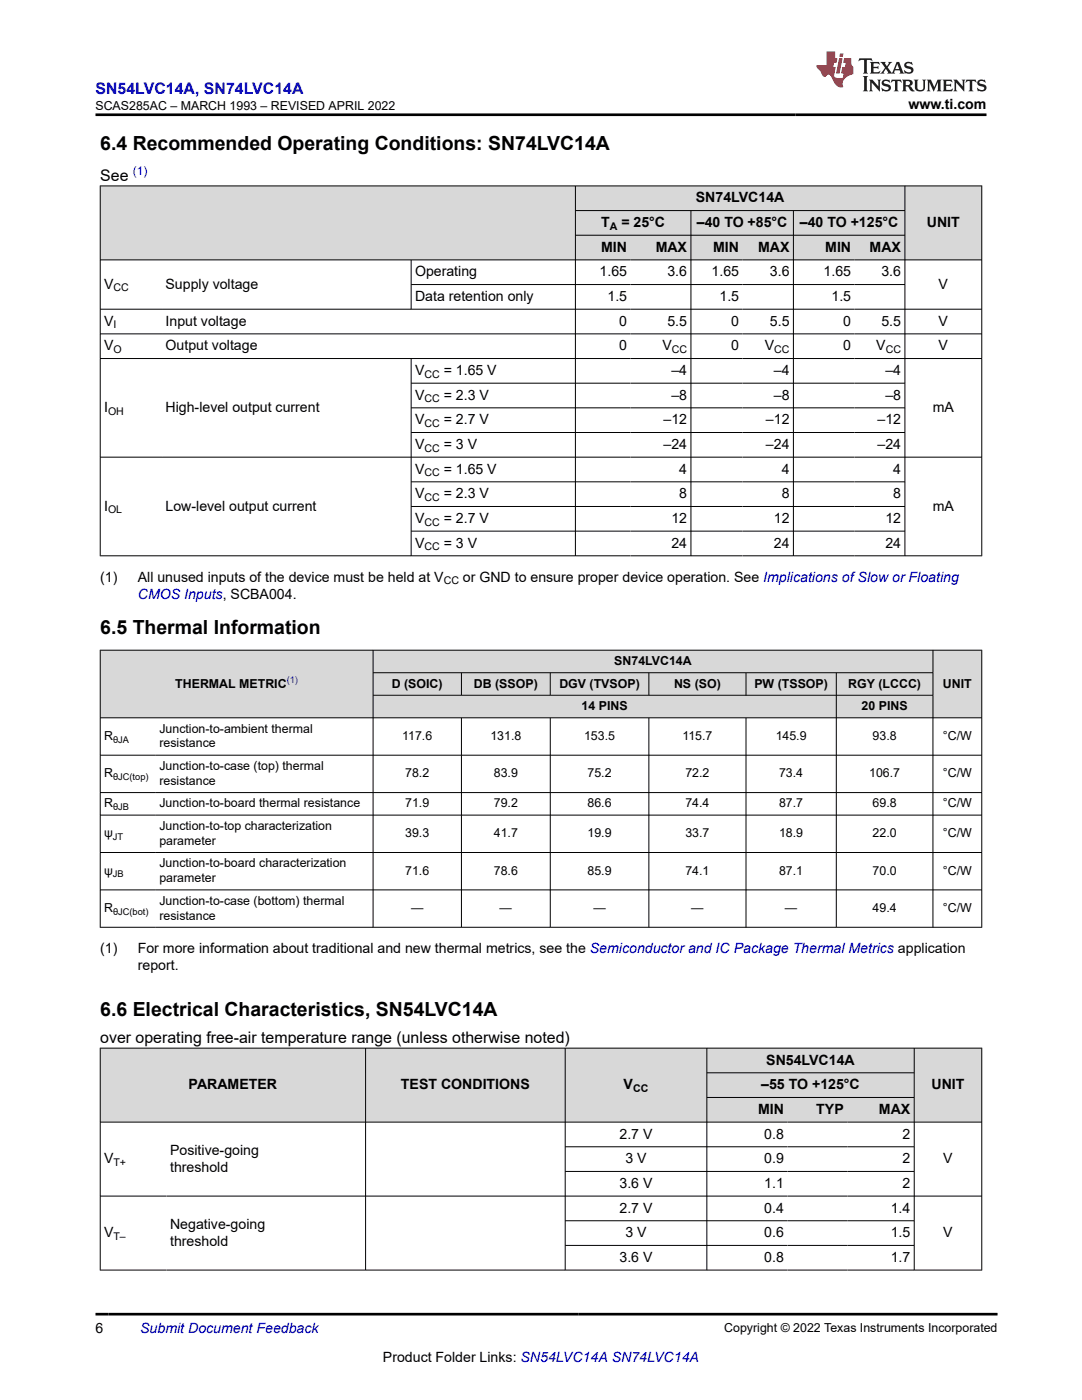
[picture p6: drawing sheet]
<svg xmlns="http://www.w3.org/2000/svg" width="216mm" height="279mm" viewBox="0 0 216 279" stroke-linecap="round" stroke-linejoin="round" font-family="sans-serif">
<defs><g id="words">
<g font-size="3.9">
<text x="20" y="29.9">6.4 Recommended Operating Conditions: SN74LVC14A</text>
<text x="20" y="126.4">6.5 Thermal Information</text>
<text x="20" y="202.7">6.6 Electrical Characteristics, SN54LVC14A</text>
</g>
<text font-size="3.2" fill="#00f" x="19" y="18.7">SN54LVC14A, SN74LVC14A</text>
<g font-size="3.2">
<text x="20" y="36.1">See</text>
<text x="20" y="208.1">over operating free-air temperature range (unless otherwise noted)</text>
</g>
<g font-size="2.8">
<text x="181.3" y="21.8">www.ti.com</text>
<text x="138.9" y="40.4">SN74LVC14A</text>
<text x="120" y="45.3">T</text>
<text x="124" y="45.3">= 25°C</text>
<text x="139" y="45.3">–40 TO +85°C</text>
<text x="159.6" y="45.3">–40 TO +125°C</text>
<text x="184.9" y="45.3">UNIT</text>
<text x="120" y="50.2">MIN</text>
<text x="130.8" y="50.2">MAX</text>
<text x="142.3" y="50.2">MIN</text>
<text x="151.3" y="50.2">MAX</text>
<text x="164.7" y="50.2">MIN</text>
<text x="173.5" y="50.2">MAX</text>
<text x="20.8" y="57.6">V</text>
<text x="33" y="57.6">Supply voltage</text>
<text x="82.8" y="55.1">Operating</text>
<text x="119.6" y="55.1">1.65</text>
<text x="133.2" y="55.1">3.6</text>
<text x="142" y="55.1">1.65</text>
<text x="153.6" y="55.1">3.6</text>
<text x="164.3" y="55.1">1.65</text>
<text x="175.9" y="55.1">3.6</text>
<text x="187.3" y="57.6">V</text>
<text x="20.8" y="65">V</text>
<text x="33" y="65">Input voltage</text>
<text x="82.8" y="60.1">Data retention only</text>
<text x="121.2" y="60.1">1.5</text>
<text x="123.6" y="65">0</text>
<text x="133.2" y="65">5.5</text>
<text x="143.6" y="60.1">1.5</text>
<text x="145.9" y="65">0</text>
<text x="153.6" y="65">5.5</text>
<text x="165.9" y="60.1">1.5</text>
<text x="168.3" y="65">0</text>
<text x="175.9" y="65">5.5</text>
<text x="187.3" y="65">V</text>
<text x="20.8" y="69.9">V</text>
<text x="33" y="69.9">Output voltage</text>
<text x="123.6" y="69.9">0</text>
<text x="132.2" y="69.9">V</text>
<text x="145.9" y="69.9">0</text>
<text x="152.6" y="69.9">V</text>
<text x="168.3" y="69.9">0</text>
<text x="174.9" y="69.9">V</text>
<text x="187.3" y="69.9">V</text>
<text x="82.8" y="74.8">V</text>
<text x="88.5" y="74.8">= 1.65 V</text>
<text x="134" y="74.8">–4</text>
<text x="154.4" y="74.8">–4</text>
<text x="176.7" y="74.8">–4</text>
<text x="20.8" y="82.2">I</text>
<text x="33" y="82.2">High-level output current</text>
<text x="82.8" y="79.7">V</text>
<text x="88.5" y="79.7">= 2.3 V</text>
<text x="134" y="79.7">–8</text>
<text x="154.4" y="79.7">–8</text>
<text x="176.7" y="79.7">–8</text>
<text x="186.1" y="82.2">mA</text>
<text x="82.8" y="84.7">V</text>
<text x="82.8" y="89.6">V</text>
<text x="88.5" y="84.7">= 2.7 V</text>
<text x="88.5" y="89.6">= 3 V</text>
<text x="132.4" y="84.7">–12</text>
<text x="132.4" y="89.6">–24</text>
<text x="152.8" y="84.7">–12</text>
<text x="152.8" y="89.6">–24</text>
<text x="175.1" y="84.7">–12</text>
<text x="175.1" y="89.6">–24</text>
<text x="82.8" y="94.5">V</text>
<text x="88.5" y="94.5">= 1.65 V</text>
<text x="135.5" y="94.5">4</text>
<text x="156" y="94.5">4</text>
<text x="178.2" y="94.5">4</text>
<text x="20.8" y="101.9">I</text>
<text x="33" y="101.9">Low-level output current</text>
<text x="82.8" y="99.4">V</text>
<text x="88.5" y="99.4">= 2.3 V</text>
<text x="135.5" y="99.4">8</text>
<text x="156" y="99.4">8</text>
<text x="178.2" y="99.4">8</text>
<text x="186.1" y="101.9">mA</text>
<text x="82.8" y="104.4">V</text>
<text x="88.5" y="104.4">= 2.7 V</text>
<text x="134" y="104.4">12</text>
<text x="154.4" y="104.4">12</text>
<text x="176.7" y="104.4">12</text>
<text x="82.8" y="109.3">V</text>
<text x="88.5" y="109.3">= 3 V</text>
<text x="134" y="109.3">24</text>
<text x="154.4" y="109.3">24</text>
<text x="176.7" y="109.3">24</text>
<text x="20" y="116.1">(1)</text>
<text x="27.5" y="116.1">All unused inputs of the device must be held at V</text>
<text x="92.4" y="116.1">or GND to ensure proper device operation. See Implications of Slow or Floating</text>
<text x="20" y="190.2">(1)</text>
<text x="27.5" y="190.2">For more information about traditional and new thermal metrics, see the Semiconductor and IC Package Thermal Metrics application</text>
<text x="27.5" y="193.6">report.</text>
<text x="152.9" y="212.5">SN54LVC14A</text>
<text x="37.6" y="217.4">PARAMETER</text>
<text x="80" y="217.4">TEST CONDITIONS</text>
<text x="124.4" y="217.4">V</text>
<text x="151.9" y="217.4">–55 TO +125°C</text>
<text x="185.9" y="217.4">UNIT</text>
<text x="123.6" y="227.2">2.7 V</text>
<text x="151.3" y="222.3">MIN</text>
<text x="152.5" y="227.2">0.8</text>
<text x="162.9" y="222.3">TYP</text>
<text x="175.4" y="222.3">MAX</text>
<text x="180.1" y="227.2">2</text>
<text x="20.8" y="232.1">V</text>
<text x="33.9" y="230.4">Positive-going</text>
<text x="33.9" y="233.8">threshold</text>
<text x="124.8" y="232.1">3 V</text>
<text x="152.5" y="232.1">0.9</text>
<text x="180.1" y="232.1">2</text>
<text x="188.2" y="232.1">V</text>
<text x="123.6" y="237.1">3.6 V</text>
<text x="152.5" y="237.1">1.1</text>
<text x="180.1" y="237.1">2</text>
<text x="33.9" y="245.2">Negative-going</text>
<text x="123.6" y="242">2.7 V</text>
<text x="152.5" y="242">0.4</text>
<text x="177.7" y="242">1.4</text>
<text x="20.8" y="246.9">V</text>
<text x="33.9" y="248.6">threshold</text>
<text x="123.6" y="251.8">3.6 V</text>
<text x="124.8" y="246.9">3 V</text>
<text x="152.5" y="246.9">0.6</text>
<text x="152.5" y="251.8">0.8</text>
<text x="177.7" y="246.9">1.5</text>
<text x="177.7" y="251.8">1.7</text>
<text x="188.2" y="246.9">V</text>
<text x="19" y="266.1">6</text>
<text x="76.4" y="271.7">Product Folder Links: SN54LVC14A SN74LVC14A</text>
</g>
<g font-size="2.8" fill="#00f">
<text x="27.5" y="119.5">CMOS Inputs, SCBA004.</text>
<text x="28" y="266.1">Submit Document Feedback</text>
</g>
<g font-size="2.5">
<text x="19" y="21.9">SCAS285AC – MARCH 1993 – REVISED APRIL 2022</text>
<text x="35" y="137.2">THERMAL METRIC</text>
<text x="78.2" y="137.2">D (SOIC)</text>
<text x="94.6" y="137.2">DB (SSOP)</text>
<text x="111.6" y="137.2">DGV (TVSOP)</text>
<text x="122.6" y="132.7">SN74LVC14A</text>
<text x="134.5" y="137.2">NS (SO)</text>
<text x="150.5" y="137.2">PW (TSSOP)</text>
<text x="169.2" y="137.2">RGY (LCCC)</text>
<text x="188.2" y="137.2">UNIT</text>
<text x="116.1" y="141.7">14 PINS</text>
<text x="171.9" y="141.7">20 PINS</text>
<text x="20.8" y="147.7">R</text>
<text x="31.8" y="146.2">Junction-to-ambient thermal</text>
<text x="31.8" y="149.2">resistance</text>
<text x="80.3" y="147.7">117.6</text>
<text x="97.8" y="147.7">131.8</text>
<text x="116.5" y="147.7">153.5</text>
<text x="136.2" y="147.7">115.7</text>
<text x="154.8" y="147.7">145.9</text>
<text x="174.1" y="147.7">93.8</text>
<text x="188.1" y="147.7">°C/W</text>
<text x="20.8" y="155.2">R</text>
<text x="31.8" y="153.7">Junction-to-case (top) thermal</text>
<text x="80.9" y="155.2">78.2</text>
<text x="98.5" y="155.2">83.9</text>
<text x="117.2" y="155.2">75.2</text>
<text x="136.8" y="155.2">72.2</text>
<text x="155.5" y="155.2">73.4</text>
<text x="173.4" y="155.2">106.7</text>
<text x="188.1" y="155.2">°C/W</text>
<text x="20.8" y="161.1">R</text>
<text x="31.8" y="156.6">resistance</text>
<text x="31.8" y="161.1">Junction-to-board thermal resistance</text>
<text x="80.9" y="161.1">71.9</text>
<text x="98.5" y="161.1">79.2</text>
<text x="117.2" y="161.1">86.6</text>
<text x="136.8" y="161.1">74.4</text>
<text x="155.5" y="161.1">87.7</text>
<text x="174.1" y="161.1">69.8</text>
<text x="188.1" y="161.1">°C/W</text>
<text x="20.8" y="167.1">ψ</text>
<text x="31.8" y="165.6">Junction-to-top characterization</text>
<text x="80.9" y="167.1">39.3</text>
<text x="98.5" y="167.1">41.7</text>
<text x="117.2" y="167.1">19.9</text>
<text x="136.8" y="167.1">33.7</text>
<text x="155.5" y="167.1">18.9</text>
<text x="174.1" y="167.1">22.0</text>
<text x="188.1" y="167.1">°C/W</text>
<text x="31.8" y="168.6">parameter</text>
<text x="31.8" y="173.1">Junction-to-board characterization</text>
<text x="20.8" y="174.6">ψ</text>
<text x="31.8" y="176.1">parameter</text>
<text x="80.9" y="174.6">71.6</text>
<text x="98.5" y="174.6">78.6</text>
<text x="117.2" y="174.6">85.9</text>
<text x="136.8" y="174.6">74.1</text>
<text x="155.5" y="174.6">87.1</text>
<text x="174.1" y="174.6">70.0</text>
<text x="188.1" y="174.6">°C/W</text>
<text x="20.8" y="182">R</text>
<text x="31.8" y="180.6">Junction-to-case (bottom) thermal</text>
<text x="31.8" y="183.5">resistance</text>
<text x="82" y="182">—</text>
<text x="99.7" y="182">—</text>
<text x="118.4" y="182">—</text>
<text x="137.9" y="182">—</text>
<text x="156.6" y="182">—</text>
<text x="174.1" y="182">49.4</text>
<text x="188.1" y="182">°C/W</text>
<text x="144.5" y="265.8">Copyright © 2022 Texas Instruments Incorporated</text>
</g>
<text font-size="2.4" fill="#00f" x="26.5" y="35">(1)</text>
<g font-size="2.1">
<text x="121.7" y="45.9">A</text>
<text x="22.6" y="58.2">CC</text>
<text x="22.6" y="65.5">I</text>
<text x="22.6" y="70.5">O</text>
<text x="134" y="70.5">CC</text>
<text x="154.5" y="70.5">CC</text>
<text x="176.7" y="70.5">CC</text>
<text x="84.7" y="75.4">CC</text>
<text x="21.6" y="82.8">OH</text>
<text x="84.7" y="80.3">CC</text>
<text x="84.7" y="85.2">CC</text>
<text x="84.7" y="90.2">CC</text>
<text x="84.7" y="95.1">CC</text>
<text x="84.7" y="100">CC</text>
<text x="21.6" y="102.5">OL</text>
<text x="84.7" y="104.9">CC</text>
<text x="84.7" y="109.8">CC</text>
<text x="88.5" y="116.6">CC</text>
<text x="126.3" y="217.9">CC</text>
<text x="22.6" y="232.7">T+</text>
<text x="22.6" y="247.5">T–</text>
</g>
<text font-size="1.9" fill="#00f" x="57.2" y="136.4">(1)</text>
<g font-size="1.9">
<text x="22.6" y="148.2">θJA</text>
<text x="22.6" y="155.7">θJC(top)</text>
<text x="22.6" y="161.6">θJB</text>
<text x="22.5" y="167.6">JT</text>
<text x="22.5" y="175.1">JB</text>
<text x="22.6" y="182.5">θJC(bot)</text>
</g>
</g></defs>
<g fill="#d8d8d8">
<path d="M20 37.1h175.9v4.9h-175.9z" fill-rule="evenodd"/>
<path d="M20.1 37.2h94.7v14.6h-94.7z" fill-rule="evenodd"/>
<path d="M114.9 37.2h65.6v4.8h-65.6z" fill-rule="evenodd"/>
<path d="M180.6 37.2h15.2v14.6h-15.2z" fill-rule="evenodd"/>
<path d="M114.9 42.1h22.9v4.8h-22.9z" fill-rule="evenodd"/>
<path d="M137.9 42.1h20.4v4.8h-20.4z" fill-rule="evenodd"/>
<path d="M158.4 42.1h22.1v4.8h-22.1z" fill-rule="evenodd"/>
<path d="M114.9 47h10.9v4.8h-10.9z" fill-rule="evenodd"/>
<path d="M125.8 47h12v4.8h-12z" fill-rule="evenodd"/>
<path d="M137.9 47h10.3v4.8h-10.3z" fill-rule="evenodd"/>
<path d="M148.2 47h10.1v4.8h-10.1z" fill-rule="evenodd"/>
<path d="M158.4 47h12.1v4.8h-12.1z" fill-rule="evenodd"/>
<path d="M170.5 47h10v4.8h-10z" fill-rule="evenodd"/>
</g>
<g fill="none" stroke="#000" stroke-width=".2">
<path d="M19.9 37.1h176.1M20 37v74M114.8 37v74M180.6 37v74M195.9 37v74M19.9 51.9h176.1M82 51.9v9.9M82 56.8h98.6M114.8 42h65.8M114.8 46.9h65.8M137.9 42v69M158.3 42v69"/>
<path d="M19.9 61.7h176.1M19.9 66.6h176.1M19.9 71.6h176.1M82 71.6v39.4M82 76.5h98.6M19.9 91.2h176.1M82 81.4h98.6M82 86.3h98.6M82 96.2h98.6M19.9 110.9h176.1M82 101.1h98.6M82 106h98.6"/>
</g>
<g fill="#d8d8d8">
<path d="M20 129.8h175.9v4.5h-175.9z" fill-rule="evenodd"/>
<path d="M20.1 129.8h54.3v13.4h-54.3z" fill-rule="evenodd"/>
<path d="M74.5 129.8h111.6v4.4h-111.6z" fill-rule="evenodd"/>
<path d="M186.2 129.8h9.6v13.4h-9.6z" fill-rule="evenodd"/>
<path d="M74.5 134.3h17.5v4.4h-17.5z" fill-rule="evenodd"/>
<path d="M92.1 134.3h17.6v4.4h-17.6z" fill-rule="evenodd"/>
<path d="M109.9 134.3h19.5v4.4h-19.5z" fill-rule="evenodd"/>
<path d="M129.5 134.3h19.3v4.4h-19.3z" fill-rule="evenodd"/>
<path d="M148.9 134.3h17.9v4.4h-17.9z" fill-rule="evenodd"/>
<path d="M166.9 134.3h19.2v4.4h-19.2z" fill-rule="evenodd"/>
<path d="M74.5 138.8h92.3v4.4h-92.3z" fill-rule="evenodd"/>
<path d="M166.9 138.8h19.2v4.4h-19.2z" fill-rule="evenodd"/>
</g>
<g fill="none" stroke="#000" stroke-width=".2">
<path d="M19.9 129.8h176.1M20 129.7v55.4M74.4 129.7v55.4M74.4 134.3h111.8M74.4 138.8h111.8M92.1 134.3v4.5M109.8 134.3v4.5M129.5 134.3v4.5M148.9 134.3v4.5M166.9 134.3v50.8M186.2 129.7v55.4M195.9 129.7v55.4"/>
<path d="M19.9 143.3h176.1M19.9 150.7h176.1M19.9 158.2h176.1M92.1 143.3v41.8M109.8 143.3v41.8M129.5 143.3v41.8M148.9 143.3v41.8M19.9 162.7h176.1M19.9 170.1h176.1M19.9 177.6h176.1M19.9 185.1h176.1"/>
</g>
<g fill="#d8d8d8">
<path d="M20 209.2h175.9v4.9h-175.9z" fill-rule="evenodd"/>
<path d="M20.1 209.2h52.8v14.7h-52.8z" fill-rule="evenodd"/>
<path d="M73 209.2h39.7v14.7h-39.7z" fill-rule="evenodd"/>
<path d="M112.8 209.2h28.2v14.7h-28.2z" fill-rule="evenodd"/>
<path d="M141.1 209.2h41.3v4.8h-41.3z" fill-rule="evenodd"/>
<path d="M182.5 209.2h13.3v14.7h-13.3z" fill-rule="evenodd"/>
<path d="M141.1 214.2h41.3v4.8h-41.3z" fill-rule="evenodd"/>
<path d="M141.1 219.1h16v4.8h-16z" fill-rule="evenodd"/>
<path d="M157.1 219.1h12v4.8h-12z" fill-rule="evenodd"/>
<path d="M169.1 219.1h13.3v4.8h-13.3z" fill-rule="evenodd"/>
</g>
<g fill="none" stroke="#000" stroke-width=".2">
<path d="M19.9 209.2h176.1M20 209.1v44.4M72.9 209.1v44.4M112.8 209.1v44.4M141 209.1v44.4M141 214.1h41.5M141 219h41.5M182.4 209.1v44.4M195.9 209.1v44.4M19.9 223.9h176.1M19.9 238.7h176.1M112.8 228.9h69.7"/>
<path d="M112.8 233.8h69.7M19.9 253.5h176.1M112.8 243.6h69.7M112.8 248.5h69.7"/>
</g>
<path d="M171.5 11.6l-.2 .6 .5-.2h.6v.1v2.2l-.2 .4h1l-.2-.4v-2.2v-.1h.5l.5 .2-.1-.6zM173.6 12.4l.2 .3v1.6l-.2 .4h1.9l.1-.6a1.08 1.08 0 0 1-1.3 .2v-.7h.6l.4 .2v-.7l-.4 .2h-.6v-.5l.2-.2a1 1 0 0 1 1 .3l-.1-.5zM175.7 12.4l.9 1.1-1 1.2h.9l-.2-.2 .5-.8 .4 .8-.2 .2h1.6l-.2-.2 .2-.5h.9l.1 .5-.1 .2h.9l-.2-.4-.8-1.9h-.5l-.9 2.1-.9-1.1 .9-1h-.8l.2 .2-.4 .6-.4-.6 .2-.2zM179 12.8l.4 1h-.7zM180.7 12.5a.65 .65 0 0 0-.2 .7 .65 .65 0 0 0 .6 .5l.6 .1 .1 .3a.79 .79 0 0 1-.7 .4 .79 .79 0 0 1-.7-.5l.1 .7 .2-.1a.93 .93 0 0 0 1.1 0 .93 .93 0 0 0 .4-.9 1.46 1.46 0 0 0-1.2-.6l-.1-.3a1.09 1.09 0 0 1 1.2 .2l-.2-.6-.1 .1-.5-.2zM172.2 15.2l.2 .4v2.2l-.2 .4h1l-.2-.4v-2.2l.2-.4zM173.4 15.9l.2 .4v1.5l-.2 .4h.8l-.3-.4 .1-1.3 1.6 1.8v-2l.2-.4h-.7l.1 .2 .1 1.1-1.2-1.3zM176.2 16a.65 .65 0 0 0-.2 .8 .65 .65 0 0 0 .6 .4l.6 .2 .1 .2a.79 .79 0 0 1-.7 .4 .79 .79 0 0 1-.7-.5l.1 .7 .2-.1a.93 .93 0 0 0 1.1 .1 .93 .93 0 0 0 .4-1 1.46 1.46 0 0 0-1.2-.5l-.1-.4a1.09 1.09 0 0 1 1.2 .2l-.1-.6-.2 .1-.5-.1zM177.9 15.9l-.1 .6a.63 .63 0 0 1 .8-.3v1.6l-.3 .4h1l-.2-.4v-1.6a.66 .66 0 0 1 .8 .3l-.1-.6zM180 15.9l.2 .4v1.5l-.2 .4h1l-.2-.2-.1-.7h.5l.1 .2a.79 .79 0 0 0 1.2 .6l-1-.9a.61 .61 0 0 0 .6-.6 .61 .61 0 0 0-.5-.7zM180.8 16.2h.1a.47 .47 0 0 1 .5 .1 .47 .47 0 0 1 .1 .5l-.1 .1-.7 .1zM182.3 15.9l.2 .2a2.27 2.27 0 0 0 .4 2 1.04 1.04 0 0 0 1.7-.7v-1.3l.2-.2h-.8l.2 .4v1.1a.6 .6 0 0 1-.6 .6 .6 .6 0 0 1-.6-.6v-1.1l.3-.4zM184.9 15.9l.2 .4v1.5l-.2 .4h.8l-.3-.4v-1.4l.9 1.9 .9-1.9v1.4l-.3 .4h1l-.2-.4v-1.5l.2-.4h-.8l-.7 1.5-.6-1.5zM188.1 15.9l.2 .4v1.5l-.2 .4h1.9l.1-.6a1.09 1.09 0 0 1-1.3 .2v-.7h.6l.4 .2v-.6l-.4 .2h-.6v-.6l.2-.1a1.01 1.01 0 0 1 1 .3l-.1-.6zM190.2 15.9l.3 .4v1.5l-.3 .4h.8l-.2-.4v-1.3l1.6 1.8v-2l.2-.4h-.7l.2 .2v1.1l-1.2-1.3zM192.8 15.9l-.1 .6a.63 .63 0 0 1 .8-.3v1.6l-.3 .4h1l-.2-.4v-1.6a.66 .66 0 0 1 .8 .3l-.1-.6zM195.2 16a.65 .65 0 0 0-.2 .8 .65 .65 0 0 0 .6 .4l.6 .2 .2 .2a.79 .79 0 0 1-.7 .4 .79 .79 0 0 1-.7-.5l.1 .7 .2-.1a.93 .93 0 0 0 1 .1 .93 .93 0 0 0 .5-1 1.46 1.46 0 0 0-1.3-.5v-.4a1.09 1.09 0 0 1 1.2 .2l-.2-.6-.2 .1-.5-.1z" fill="#231f20"/>
<path d="M164.9 10.3v2.7h-2l.1 .4 .8 1a.95 .95 0 0 0 1 .9 .59 .59 0 0 1 .5-.4 .59 .59 0 0 1 .5 .3l.4 .8a1.59 1.59 0 0 0 2.1 1.4 1.61 1.61 0 0 1 1-2.3l1-.3-.1-1.5a1.59 1.59 0 0 1-.3-1.7h-1.5l-.2 .9h.6l-.2 .9h-.5l-.2 .9v.3l.4 .1-.1 .9h-.7a.73 .73 0 0 1-1-.7l.3-1.5h-.5l.1-.9h.5l.2-.9h-.5v-1.3zM167.4 11.6l-.6 3.1h.7l.6-3.1zM167.6 10.7l-.1 .6h.7l.1-.6z" fill="#ed1c24"/>
<path d="M19 22.9h177.8M19 262.3h180" fill="none" stroke="#000" stroke-width=".53"/>
<use href="#words"/>
</svg>
